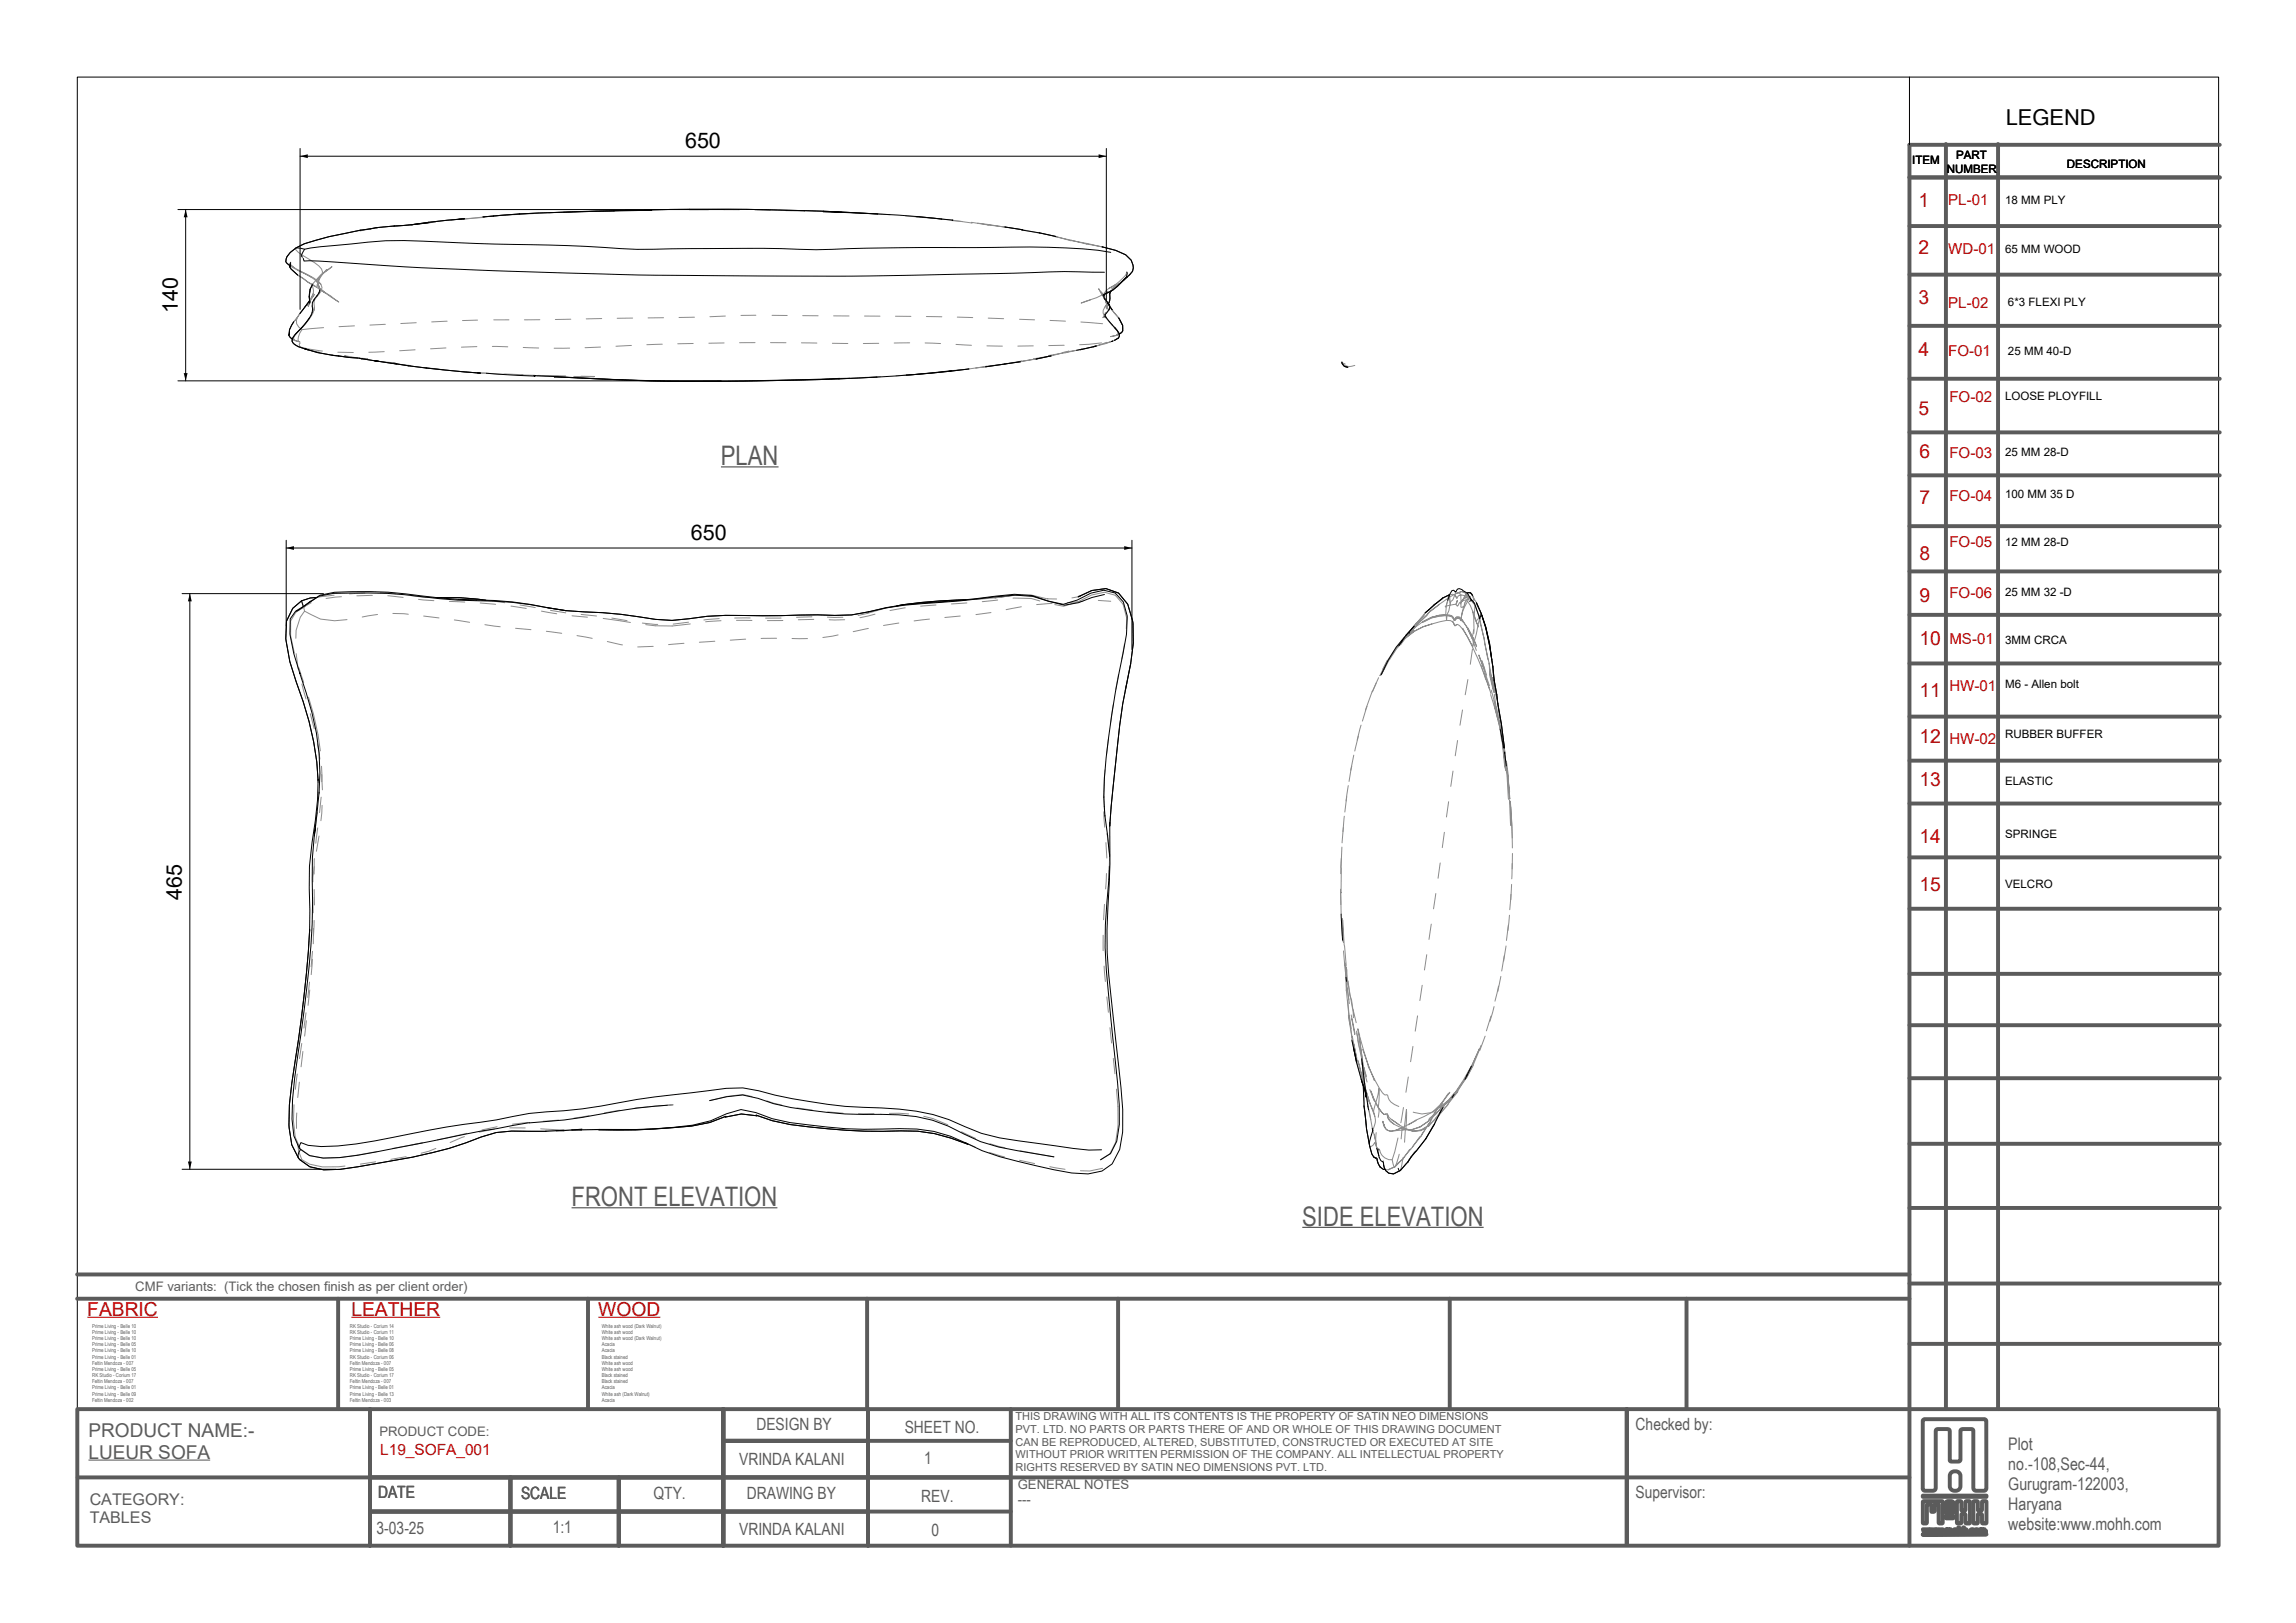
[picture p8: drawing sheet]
<svg xmlns="http://www.w3.org/2000/svg" width="297mm" height="210mm" viewBox="0 0 297 210" stroke-linecap="round" stroke-linejoin="round" font-family="sans-serif">
<defs><g id="words">
<g font-size="3.5" fill="#5b5b5b">
<text x="93.3" y="60.2">PLAN</text>
<text x="73.9" y="156">FRONT ELEVATION</text>
<text x="168.5" y="158.6">SIDE ELEVATION</text>
</g>
<g font-size="2.8">
<text x="259.5" y="16.1">LEGEND</text>
<text x="88.6" y="19.2">650</text>
<text x="23" y="40.5" transform="rotate(-90 23 40.5)">140</text>
<text x="89.4" y="69.9">650</text>
<text x="23.5" y="116.4" transform="rotate(-90 23.5 116.4)">465</text>
</g>
<g font-size="2.5" fill="#c80000">
<text x="248.2" y="26.8">1</text>
<text x="248.2" y="32.8">2</text>
<text x="248.2" y="39.4">3</text>
<text x="248.2" y="46">4</text>
<text x="248.2" y="53.7">5</text>
<text x="248.3" y="59.2">6</text>
<text x="248.3" y="65.2">7</text>
<text x="248.3" y="77.9">9</text>
<text x="248.3" y="72.5">8</text>
<text x="248.3" y="83.5">10</text>
<text x="248.3" y="90.2">11</text>
<text x="248.3" y="101.7">13</text>
<text x="248.3" y="96.1">12</text>
<text x="248.3" y="109.1">14</text>
<text x="248.3" y="115.3">15</text>
<text x="11.3" y="170.2">FABRIC</text>
<text x="45.5" y="170.2">LEATHER</text>
<text x="77.4" y="170.2">WOOD</text>
</g>
<g font-size="2.5" fill="#5b5b5b">
<text x="11.4" y="185.9">PRODUCT NAME:-</text>
<text x="11.4" y="188.7">LUEUR SOFA</text>
</g>
<g font-size="2.2" fill="#5b5b5b">
<text x="97.8" y="185.1">DESIGN BY</text>
<text x="117" y="185.4">SHEET NO.</text>
<text x="211.6" y="185.1">Checked by:</text>
<text x="95.6" y="189.6">VRINDA KALANI</text>
<text x="119.6" y="189.5">1</text>
<text x="259.8" y="187.6">Plot</text>
<text x="259.8" y="190.1">no.-108,Sec-44,</text>
<text x="48.9" y="193.8">DATE</text>
<text x="67.4" y="193.9">SCALE</text>
<text x="84.5" y="193.9">QTY.</text>
<text x="96.6" y="193.9">DRAWING BY</text>
<text x="119.2" y="194.3">REV.</text>
<text x="211.6" y="193.8">Supervisor:</text>
<text x="259.8" y="192.7">Gurugram-122003,</text>
<text x="259.8" y="195.3">Haryana</text>
<text x="259.8" y="197.9">website:www.mohh.com</text>
<text x="48.7" y="198.4">3-03-25</text>
<text x="71.5" y="198.3">1:1</text>
<text x="95.6" y="198.6">VRINDA KALANI</text>
<text x="120.5" y="198.7">0</text>
</g>
<g font-size="2.1" fill="#5b5b5b">
<text x="11.6" y="194.7">CATEGORY:</text>
<text x="11.6" y="197">TABLES</text>
</g>
<text font-size="2" fill="#c80000" x="49.2" y="188.2">L19_SOFA_001</text>
<g font-size="1.9" fill="#c80000">
<text x="252" y="26.5">PL-01</text>
<text x="252" y="32.9">WD-01</text>
<text x="252" y="39.8">PL-02</text>
<text x="252" y="46.1">FO-01</text>
<text x="252.2" y="52">FO-02</text>
<text x="252.2" y="59.2">FO-03</text>
<text x="252.2" y="64.8">FO-04</text>
<text x="252.2" y="70.8">FO-05</text>
<text x="252.2" y="77.4">FO-06</text>
<text x="252.2" y="83.3">MS-01</text>
<text x="252.2" y="89.3">HW-01</text>
<text x="252.2" y="96.2">HW-02</text>
</g>
<g font-size="1.7" fill="#5b5b5b">
<text x="17.5" y="167">CMF variants: (Tick the chosen finish as per client order)</text>
<text x="49.1" y="185.8">PRODUCT CODE:</text>
<text x="131.7" y="192.6">GENERAL NOTES</text>
<text x="131.7" y="194.5">---</text>
</g>
<g font-size="1.5">
<text x="247.4" y="21.3">ITEM</text>
<text x="251.8" y="22.3">NUMBER</text>
<text x="253.1" y="20.6">PART</text>
<text x="267.4" y="21.7">DESCRIPTION</text>
<text x="259.4" y="26.4">18 MM PLY</text>
<text x="259.4" y="32.7">65 MM WOOD</text>
<text x="259.8" y="39.6">6*3 FLEXI PLY</text>
<text x="259.8" y="45.9">25 MM 40-D</text>
<text x="259.4" y="51.8">LOOSE PLOYFILL</text>
<text x="259.4" y="59">25 MM 28-D</text>
<text x="259.4" y="64.5">100 MM 35 D</text>
<text x="259.4" y="70.6">12 MM 28-D</text>
<text x="259.4" y="77.1">25 MM 32 -D</text>
<text x="259.4" y="83.4">3MM CRCA</text>
<text x="259.4" y="89">M6 - Allen bolt</text>
<text x="259.4" y="95.5">RUBBER BUFFER</text>
<text x="259.4" y="101.5">ELASTIC</text>
<text x="259.4" y="108.4">SPRINGE</text>
<text x="259.4" y="114.8">VELCRO</text>
</g>
<g font-size="1.4" fill="#5b5b5b">
<text x="131.4" y="183.8">THIS DRAWING WITH ALL ITS CONTENTS IS THE PROPERTY OF SATIN NEO DIMENSIONS</text>
<text x="131.4" y="185.4">PVT. LTD. NO PARTS OR PARTS THERE OF AND OR WHOLE OF THIS DRAWING DOCUMENT</text>
<text x="131.4" y="187">CAN BE REPRODUCED, ALTERED, SUBSTITUTED, CONSTRUCTED OR EXECUTED AT SITE</text>
<text x="131.4" y="188.7">WITHOUT PRIOR WRITTEN PERMISSION OF THE COMPANY. ALL INTELLECTUAL PROPERTY</text>
<text x="131.4" y="190.3">RIGHTS RESERVED BY SATIN NEO DIMENSIONS PVT. LTD.</text>
</g>
<g font-size=".7" fill="#5b5b5b">
<text x="11.9" y="171.8">Prime Living - Belle 10</text>
<text x="11.9" y="172.6">Prime Living - Belle 10</text>
<text x="11.9" y="173.4">Prime Living - Belle 10</text>
<text x="45.3" y="171.8">RK Studio - Corium 14</text>
<text x="45.3" y="172.6">RK Studio - Corium 11</text>
<text x="45.3" y="173.4">Prime Living - Belle 10</text>
<text x="77.8" y="171.8">White ash wood (Dark Walnut)</text>
<text x="77.8" y="172.6">White ash wood</text>
<text x="77.8" y="173.4">White ash wood (Dark Walnut)</text>
<text x="11.9" y="174.2">Prime Living - Belle 05</text>
<text x="11.9" y="175">Prime Living - Belle 10</text>
<text x="11.9" y="175.8">Prime Living - Belle 01</text>
<text x="11.9" y="176.6">Feltin Mendoza - 007</text>
<text x="11.9" y="177.4">Prime Living - Belle 05</text>
<text x="11.9" y="178.2">RK Studio - Corium 17</text>
<text x="11.9" y="179">Feltin Mendoza - 007</text>
<text x="11.9" y="179.8">Prime Living - Belle 01</text>
<text x="45.3" y="174.2">Prime Living - Belle 06</text>
<text x="45.3" y="175">Prime Living - Belle 08</text>
<text x="45.3" y="175.8">RK Studio - Corium 06</text>
<text x="45.3" y="176.6">Feltin Mendoza - 007</text>
<text x="45.3" y="177.4">Prime Living - Belle 05</text>
<text x="45.3" y="178.2">RK Studio - Corium 17</text>
<text x="45.3" y="179">Feltin Mendoza - 007</text>
<text x="45.3" y="179.8">Prime Living - Belle 01</text>
<text x="77.8" y="174.2">Acacia</text>
<text x="77.8" y="175">Acacia</text>
<text x="77.8" y="175.8">Black stained</text>
<text x="77.8" y="176.6">White ash wood</text>
<text x="77.8" y="177.4">White ash wood</text>
<text x="77.8" y="178.2">Black stained</text>
<text x="77.8" y="179">Black stained</text>
<text x="77.8" y="179.8">Acacia</text>
<text x="11.9" y="180.6">Prime Living - Belle 09</text>
<text x="11.9" y="181.4">Feltin Mendoza - 002</text>
<text x="45.3" y="180.6">Prime Living - Belle 13</text>
<text x="45.3" y="181.4">Feltin Mendoza - 003</text>
<text x="77.8" y="180.6">White ash (Dark Walnut)</text>
<text x="77.8" y="181.4">Acacia</text>
</g>
</g></defs>
<!-- layer: Make2D -->
<g fill="none" stroke="#8c8c8c" stroke-width=".13">
<path d="M37.5 34.4l2.8 1.5-1.9-1M37.5 34v.2M37.6 33.9v.4M38.1 34.7l-.5-.4 .5 .4 2.4 1.2 .6 .4M38.3 32.1l-.1 .2a11.9 11.9 0 0 0 2.5 1.7l.9 .8 .1 .4-.1 .4-.3 .6M38.5 35.6l1.4 .9zM40.1 38.9l.6-.8-.6 .9M40.1 39l-.6 .7M40.1 38.8v.2M40.1 35.8l1 .8M40.1 37.4l-.1 1 .1 .8v-.1M40.4 39.6l.1 .6-.1-.2"/>
<path d="M40.5 36.7v1.3M40.5 36.7l-.1 .1M40.5 38l-.6 1.7 .1-.6-.2 .4zM40.6 38.8l-.2 .4M40.6 38.9l.1 .8M41 36.4l.2 .6zM41 38.3l-.3 .4M41 36.9l.6 .7zM41.2 36.4v.4M41.3 37.9l.1-.1-.4 .4M41.3 37.1l.1 .3zM41.3 37.2l.6 .5"/>
<path d="M41.3 35.9l-.5 .4 .7-.7-1 1.1M41.3 35.8l-.2 1zM41.3 37.3l.9 .7-.6-.4 1.2 .7 1 .8zM41.4 37.5v.2v-.2M41.5 36.8l-.4-.4 .4 .4 .2 .4-.1 .4-1.7-1.1 1 .6M41.5 35.6l1.4-1.1zM41.5 37.6l-.9 1.3M42.3 34.9l-1 1zM48.7 29.5h.2l-2.4 .4 .1-.1M53.5 29l-2.6 .3 .1-.1M56.4 28.7l-1 .1M59.4 28.4l-1.1 .1"/>
<path d="M62.5 28.1h.2l-2.6 .2M69 27.6l-5.2 .4-3.9 .4 .2-.1M72.9 27.5h-1.9M91.6 27.1h-2.4M93.6 27.1h2M97.6 27.2h2M101.6 27.2l2.5 .1M113.5 27.7l1.6 .1M117.1 27.9l4.7 .4 4 .6-.1-.1 2.2 .3-1.4-.2M123.2 28.5h-.1l1.4 .2M127.7 29.1l2.4 .3zM132.2 29.8l2.3 .4-.1-.1"/>
<path d="M136.5 30.6l2.1 .5-.1 .1zM138.5 31.1l2.2 .4-.1 .1zM140.5 31.6l.2-.1 2 .5zM142.1 37.4l.6 .8-.2-.4a4.7 4.7 0 0 1 .7 2.2l-.2-1.1 .2 .4-.3-.7 .3 .4-.6-.8zM142.8 38.1l.5-.4zM142.9 38.2v-.1l-.1 .4v-.1M142.9 39.8l.2-.3a1.11 1.11 0 0 0 .1 1.7l.3 .4M142.9 38.7l-.1-.1 .5 .6-.1-.2M143 38l-1.1 .5-2 .7 1.1-.4M143 37.9v.1M143 38.9l.2 .3M143.1 37.6l-.4 .6 .1 .4"/>
<path d="M143.2 39l.3 .7 1.2 1.4-.8-1M143.2 39.2l-.1 .3M143.3 39.3l-.2 .6zM143.4 39.3l-.1 .2M143.4 37.3l.9-.5zM143.4 37.3l-.3 .3M143.8 37.4l1-.8zM144 37.5l-1.1 .5M144.2 37.1l-.5 .5M144.9 36.6l-.4 .3M145.7 35.5l-1.4 1.4M145.7 35.9l-1.2 1.2"/>
<path d="M145.8 35.2l-.1 .4M145.8 35.9l-.9 .7 .4-.3M37.8 43.9l1 .3-.7-.2 .1 .1-.2-.3 .2 .3M38.3 43.1l-.3 .4v.4M38.5 41a1.13 1.13 0 0 0 .6 1.6M38.8 40.5l-.8 1.2zM38.8 44.4l-.1 .2v.1l.2 .2 2.8 .5M39.1 42.4l.1-.1-.9 .9zM39.9 45.3l1.4 .3h-.2M40.2 40.8l-.2 .5v-.2M40.4 40.4l.1-.1-.3 .5M40.6 40.1l.1-.4a4.8 4.8 0 0 1-1.5 2.6"/>
<path d="M41.9 42.4l-2.8 .2a1.69 1.69 0 0 0-.5 1.5l.1 .1M43.1 46l-.2-.1 2.6 .3h-.3l-.6-.2 2.2 .4h.8l-1.3-.1M43.7 45.6h2M45.9 42.2l-2 .1M49 46.7l2.1 .3-.6-.1 .3 .1M49.7 45.5l-2 .1M49.8 42l-1.9 .1M51.3 47.1l1.8 .2h-.3M53.7 45.3l-2 .1M53.8 41.8l-2 .1M55.2 47.6l-.3-.1 2.4 .3M57.7 45l-2 .1"/>
<path d="M57.8 41.6h-2M59.3 48l2.5 .2M61.7 44.8l-2 .1M61.8 41.4l-2 .1M62.9 48.3l-1-.1 3.1 .2 4.2 .2M63.7 44.8l2 .1M65.8 41.4h-1.9M67.7 45h2M69.8 41.4h-2M71.2 48.6h2M72.2 48.7l-2.8-.1 2.5 .1M73.7 45l-2 .1"/>
<path d="M73.8 41.3h-2M75.2 48.7h1.7h-2.7M77.7 44.9l-2 .1M77.8 41.2l-2 .1M81.7 44.7l-2 .1M81.8 41.2h-2M85.7 44.5l-2 .1M85.8 41.1h-2M89.7 44.4l-2 .1M89.8 41l-2 .1M93.7 44.4h-2M93.8 40.9l-2 .1"/>
<path d="M97.7 44.3h-2M97.8 40.8h-1.9M99.7 44.3h2M99.9 40.8h1.9M103.7 44.4h2M103.8 40.8l2 .1M107.7 44.4h2M107.8 40.9h2M109.9 48.9l-1.5 .1M111.8 40.9h2M113.7 44.4h-2M113.9 48.7l-2 .1"/>
<path d="M115.8 40.9h2M117.2 48.5l-1.3 .1M117.7 44.4h-2M119.7 44.4h2M119.8 41h2M123.7 44.6l2 .1M123.8 41l2 .1M124.2 47.8l-1.4 .2h.3M126.2 47.6l1.5-.2-2.4 .3M127.7 44.7l2 .1M127.8 41.2h2M131.7 46.8l2.6-.4z"/>
<path d="M131.9 41.3l1.9 .1M132 46.8l.2-.1-4.9 .7 .2 .1M133.7 44.7l-2 .1M135.8 41.5h2M136 46l2.3-.6-.4 .2-2.3 .4h.4l-2.3 .4 .3 .1M137.7 44.7h-2M139.8 41.7l2.8 .2M140 45.2l-2.4 .4h.3l1.4-.3M141.8 44.8l1.3-.4 .1-.1-1.5 .5M142.5 44.4l-2.8 .2M143 40.8l-.1-.1 .2 .4v-.1M143 40.5l-.1 .4z"/>
<path d="M143.5 40.1l-.8 1 .2-.3M143.7 43.6l.9-.2zM143.9 42.1l-.4-.5 .9 1.1-.3-.4 .1 .1M144.2 44l-1.1 .4-.3 .1 1-.3M144.4 42.6l.2 .4M144.4 43.4l.3-.2-.4 .2M144.6 42.9v.3zM144.7 43.7l-.8 .4M144.7 41.1l.5 1v.7M145.1 43l-.5 .4 .2-.2M173.6 46.8l.2 .2M173.6 47.1l.4 .1a1.12 1.12 0 0 0 1.3 .1"/>
<path d="M173.7 47l.3 .1M173.9 47.4l.5 .1M39 77.8l.4 1.3M40 77.9l-.7 .7-.1-.1M40.2 77.8l-.9 .8-.9 .5M40.3 78l-2 1.2-.7 1.1v2l.5 2.2M43.2 77l-2.2 .3M44.2 77.2l-2 .2M47.2 76.7l-2 .1M48.2 77l-2 .1M48.8 79.5l-1.9 .3M49.2 76.7l2 .1"/>
<path d="M50.2 77.1l2 .2M50.8 79.4l2 .1M53.2 77.1l1.7 .2h1.6M54.1 77.5l2 .2M54.8 79.7l2 .2M58.1 77.8l2 .1M59.3 77.5l2.4 .1M62.1 78l2 .2M62.8 77.7l2.5 .3M66.1 78.4l2 .3M67.3 78.3l1.9 .3M70 79.1l2 .3"/>
<path d="M70.9 78.6h.1M71.2 79l2 .3M73.2 79h.1zM74 79.7l2 .1M75.2 79.5l2 .2M79.1 80l2 .3M97 79.9l-2 .1M101 80h-2M105 79.8l-2 .1M107 79.8l2 .1M112.2 79.3l-1.2 .3M113.2 79.5l-2 .4"/>
<path d="M116 78.4l-1.6 .3-2.2 .7M117.1 78.6l-2 .4M121.1 78.3l-2 .1M124.2 79.7l-2 .2M125.1 78l-2 .1M126.3 77.5l-1.3 .1M128.2 79.2l-1.9 .3M128.7 77.4l2.4-.4-4.7 .5M129.1 77.6l-2 .2M131 77.4h2.4l1.1 .3M131 77h2.4l2.1 .5v-.1M132.1 78.5l-1.9 .4"/>
<path d="M135.5 77.5h1.2M136.1 78.1l-2 .1M139.4 77.2l.2-.1 .2 .1-1.1 .2M140.1 77.8l-2 .2M142.1 77.7l1.6 .1M144.3 77l1 1.2 .5 1.8-.1 1.3M144.3 77l-1.4-.4-1.7 .4-1.8 .9-1.8 .5-1.2-.2M185 79.1l1.2-.9zM185.2 79.9a4.1 4.1 0 0 1 2.6-.1l.2 .1M185.5 78.3l-1.1 1M186.2 78.2l2.2-1.4-.3 .4a.63 .63 0 0 1-.4 .6l-.5 1.7-.1 .8v-.7M186.6 77.4v.1l-1 .7"/>
<path d="M187 79.6h.5l.3 .1 .2 .3-.2-.2a4.2 4.2 0 0 0-3.8 .7l1.2-.6 1-.3 .8-.1a6.2 6.2 0 0 0-4.7 2.3l.9-1.2 1.2-1.3-.2 .4-1.3 1.3M187.4 77l-.3 1.3-.1 1.2 .5 .1a.74 .74 0 0 1 .6 .7 .66 .66 0 0 1 .7-.3l.4 .4-.5-.6 .5 .4 .6 .9 .6 1.5-.6-1.4 .8 1.4-.7-1.4v.1l-.7-.9 .1 .1-.5-.5h-.3l-.3 .3-.1-.2v.2a.56 .56 0 0 0-.5-.6l.3 .1-.3-.2a6.1 6.1 0 0 0-3.5 .9M187.5 77.2l.1 .8M187.5 76.9l.1 1.4M188 79.9l.1 .2zM188.1 77l.4 .4zM188.1 77l-.2-.1-.4 .1M188.3 80l.2-.1h.2l.5 .3M188.4 76.8l.6-.3zM188.5 77.7l-.2 .5zM188.5 76.7l.4 .1 .1 .3v1.4l.1 .1 .4-.2v-.4M188.7 79.8h-.2l-.3 .3"/>
<path d="M188.7 77l-.2 .4M188.8 77h.2zM189 76.5l.6 .2 .2 .2a.75 .75 0 0 0-.8-.4zM189 77l.5 .1 .6 .3M189.2 79l-.3 1.3zM189.2 79a2.21 2.21 0 0 1 .8-1.6l-.1 .1 .3-.3-.7 1.3-.3 .7v-.1M189.4 77.4l.3-.1-.2 .1 .1-.1-.4 .4 .1-.2-.1 .1-.3 .5zM189.5 77.1l.2-.1-.2 .1M189.6 77l.2 .1-.2-.1M189.6 77.7l.2 .1 .4 .5 .3 .8M189.7 76.8l-.3 .5zM189.8 76.9l.1 .3-.1-.1"/>
<path d="M189.8 76.7l-.1 .1M189.8 76.7l.2 .5 .2 .3M190 77.5a1.45 1.45 0 0 0-1.4 .8l-.1 .1-.1-.1a2.18 2.18 0 0 0-1.5 .1l.1 .1 .3-.8M190.2 76.7l.4 .5 .1 .5-.2-.6M190.4 77.7l.1 .1M190.6 77.2l-.1-.1 .5 .9v.1l.7 1.5M190.7 79.5l.6 1.6zM190.7 79.5l-.2-.4 .1 .8v2.1M190.7 78l-.6-.6 .7 .9 .6 1.6v.5l.6 2.1-.6-2.4-.9 3.6 1.5 3.4M190.8 78.3l-.1 1.2M191.6 79.3l-.6 1-.2-.2M38.3 84.6l.3 1.9"/>
<path d="M38.7 86.4l.6 1.9M39.1 88.5l.5 1.9M39.9 90.2l.7 2.2 .5 2.6M40.1 92.3l.5 2M41.1 96.2l.3 2M41.1 95.1l.3 2M41.6 99.1v2M44.9 80.2l-1.6 .1-1.8-.2-2.1-1-.6 .8-.5 1.6v1.1M58.8 80.2l1.9 .3M62.7 80.8l2 .3M66.7 81.3l2 .2M70.7 81.7l2 .2"/>
<path d="M74.6 82.2l2 .4M78 80l3.5 .5M78.6 83l1.9 .4M83.1 80.6l2 .2M83.5 80.8l1.3 .2M84.5 83.6l-2 .1M84.8 81h2.2zM88.5 83.2l-2 .2M89.1 80.5l-2 .2M89.3 80.7l-2.3 .3M92.5 83l-2 .1M93 80l-2 .2"/>
<path d="M93.3 80.3l-2 .1M95.3 80.3h2M96.5 82.7l-2 .1M100.5 82.6h-2M101.3 80.3h-2M102.5 82.6h2M105.3 80.1l-2 .1M108.4 82.1l-2 .4M109.3 80.2h-2M112.3 81.3l-1.9 .4M116.3 80.6l-2 .3M120.2 80.1l-2 .2"/>
<path d="M142.9 99.6v1.1M143.4 95.6l-.3 2M144 91.2l-.4 2.5M144.7 87.2l-.4 2M145.5 83.3l-.4 2M146.3 85.9l-.7 3.4 .1-.8M174.9 99.1l-.4 2M175.1 97.7l-.4 2M175.7 95.2l-.4 2M176.1 93.8l-.5 1.9M176.8 91.4l-.6 1.9M178 88.4l-.5 1.1v-.1l-.9 2.5"/>
<path d="M178.3 87.7l-.8 1.8M178.9 86.6l.6-1.1-1 1.9 .2-.1M180.3 84.2l-1 1.7M181.2 83.1l-.5 .7 .2-.2M181.7 82.6l1.2-1-1.3 1.1M181.8 82.4l3.2-3.3-.4 .5-1.2 1-.3 .5-1.1 1.1-.2 .4 1.2-.9-1.2 .9-1.1 1.2-.6 .9M182.3 81.9l-.2 .2-.2 .1-.5 .7M182.3 81.9l-1.1 1.5-.4 .2-1.1 1.8-1.1 1.9 .5-.9M182.5 81.7l-.8 .8M183 81.7l1.1-.6 1.2-.4-1.2 .4zM187.9 80.4l.3 .6 .3-.2-.3 .2zM187.9 80.5l-.3-.2h-.5l-1.8 .4"/>
<path d="M188 99.8l-.3 1.9M188.2 80.1l.1-.2-.1 .3M188.5 80.8l.3 .1 .4 .5M188.6 95.8l-.3 2M189.2 91.9l-.3 1.9M189.2 81.3l1.3 2.4zM189.9 87.9l-.4 2M190.5 84l-.3 1.9M190.6 82.6h-.1M190.6 82.7l-.1 .9M190.6 81.4l-.2 1.2 .6 1.5M191 83.6l-.4-1 .4 1.1"/>
<path d="M191.6 86.1l.6 1.9M191.7 85.5l.6 1.9M191.7 85.5l.3 1.2-.7-2 1.4 4M192.6 85.5l-.6-3 .6 3.3M192.7 89.2l-.7-2.2 .9 2.7M192.8 89.9l.5 1.5M192.9 89.3l.5 1.9M193 87.9l-.4-2.1 .1 .7 .6 3.1-.6-2.8v.6l.5 2.1M193 85.4l.4 3.9 .2 .5 .1 .6-.6-2.8v.3a28.7 28.7 0 0 1 .9 5 2.21 2.21 0 0 1 .2 1.6l.5 2.9M193.2 90.6l.6 2M193.3 91.1l.5 2M193.3 89.8l.3 2"/>
<path d="M193.4 91.6l.7 2.7M193.6 91.4l.4 2.7-.7-2.7 .8 2.8-.2-1M194 93.8l.3 2.3 .4 3.1 .1 .5-.4-3.1 .2 .7-.4-2.3M194.2 94.5l.4 2M194.5 96.8l.6 3.8v-.2l-.2-1.9M194.6 96.8l.3 3.3 .2 3.2 .2 .2 .1 3.2 .1 .1-.1-3.2 .2 3.2v2.9M194.9 99.1l.3 4 .1 .3-.3-3.2 .3 2.2M40.5 116.1v2M40.6 119.1v2M40.6 115.1l.1 2M40.7 112.1l-.2 2M40.7 111.1l-.1 2"/>
<path d="M41 105.2l-.2 1.6M41.1 107.1l-.2 2M41.2 100.8v.4l-.1-.2M41.3 108.2l-.4 1.9M41.3 102.5v.2v-.2M41.5 103.1l-.2 2M41.6 100.2l.1 2M41.7 104.2l-.2 2M142.8 105l.1 2M142.8 103.1v-.1l.1 2.7v-.2M142.8 100.8l-.1 2.2M142.9 117l-.1 2"/>
<path d="M143.1 109l.1 2M143.1 113l-.1 2M143.3 108.1l-.1-.3 .3 2.8M143.5 112.6v1.1M143.5 110.8v1.3M173.4 115l.1 2M173.5 111l-.1 2M173.5 119l.1 2M173.6 109.6l-.1 2.6v3.3l-.1-.1 .1 2.9M173.8 107l-.2 2M173.9 105.6l-.2 2M174.2 103.1l-.2 2"/>
<path d="M174.4 101.6l-.3 2M185.1 119.6l-.2 1.9M185.7 115.6l-.3 2M186.3 111.6l-.3 2M186.8 107.7l-.2 2M187.4 103.7l-.3 2M195.1 119.7l-.2 2M195.3 118.4l-.2 2M195.4 104.4l.2 4M195.5 115.7l-.2 2M195.5 114.4l-.1 2M195.6 111.7v2"/>
<path d="M195.7 110.4l-.1 2M38.5 138.9l-.3 2M39 135l-.3 2M39.2 136l-.3 2M39.6 131l-.3 2M39.6 132.1l-.2 1.9M40 127.1l-.2 1.9M40.1 120.3l-.1 .4v-.3M40.1 128.1l-.2 2M40.4 124.1l-.1 2M40.4 123.1l-.2 2M40.5 120.1v2"/>
<path d="M142.7 121v2M142.8 125l.2 2M143.2 129l.2 2M143.6 133l.2 1.9M144 136.9l.2 2M173.7 121.6l.1 .3-.2-3.1 .1 .3 .4 5.8M173.8 123l.2 1.9M174.1 125l.1 3.2-.1-3.1 .1 .4 .1 1.9M174.1 126.4l-.2-1.6 .1-.2 .4 2.9 .6 3.2 .1 1M174.2 127l.3 2.3M174.3 129.4l.5 3.7M174.4 126.9l.2 1.8 .2 .7 .3 2"/>
<path d="M174.5 129.8l-.2-2-.1 .3a54.5 54.5 0 0 0 .7 6.5M174.6 132.5l-.1-1.2 .4 3v-.2l.6 2.9-.4-1.9M174.8 131.3l.5 2.5-.4-2M174.9 134.5l.2 1M175 130.7l.4 1.6M175.5 137.3v.2M175.5 137.5v-.3l.6 2.4M175.5 133.4l.3 2.1 .3 .5 .4 2.9-.1-.8 .4 1.2M175.5 133.6l.7 4.1 .6 2.3M175.6 137.1l.9 3.4zM175.6 133.1l.3 .8 .3 3.1zM175.9 134.2l.5 1.7"/>
<path d="M176.2 137l.1 .4a69 69 0 0 0 1 7.5M176.2 137.5l-.1-1.4 .1 1.6M176.2 137.7l.2 1.4-.1 .7zM176.3 138.7l.3 2.5zM176.3 139.7l.9 3zM176.3 135.8l.8 2.4zM176.3 139.8v.6zM176.6 139.1l-.3-1.3 .4 1.4M177 137.9l.8 1.9zM177.8 139.6l1 1.8 .3 .2 .4 .1v.1a1.4 1.4 0 0 0 .9 1.1l.6 .3M182.2 139.3l-.3 2M182.8 135.4l-.3 2"/>
<path d="M183.4 131.4l-.3 2M184 127.5l-.3 1.9M184.6 123.5l-.3 2M189.4 139.7l-1 1.7-.3 .2M189.7 139.2l-.2 .5-1 1.5v.2l-2.3 2.9M190.3 137.9l1.1-2.2-1.6 3.3M190.6 137.7l-.9 1.8M191.6 135.2l-1.1 2.7-.9 1.6M192.1 134.1l-.7 1.8M192.9 131.5l-.6 1.9M193.3 130.2l-.6 1.9M193.9 127.6l-.5 1.9"/>
<path d="M194.2 126.3l-.4 2M194.6 123.6l-.3 2M194.8 122.4l-.3 2M38 145l.2 2.1 .7 1.6 1.2 .8M38 142.9v2.1M38.4 144v2M38.5 148l.1 1 .5 1M38.7 140l-.2 2M38.8 148.6h.1M38.8 150h.3l1 .6 1.6 .4 2.9-.1M40.1 149.5l1.7 .3h2.1M44 149.8l2.3-.4z"/>
<path d="M48.6 150.3l-2 .3M48.8 149l-2.5 .4M52.5 149.6l-1.9 .4M54.6 147.9l-3.8 .7M56.4 148.6l-.9 .3-1 .3M56.6 147.5l1.3-.3zM60.1 147.1l-1.9 .7M60.4 146.6l-2.5 .6M64 146.1l-2 .4M64.3 145.8l-1.9 .4M65.9 145.9h2M68.3 145.2l-2 .2"/>
<path d="M69.9 146l3.1 .2-.1 .1-.1-.1h1.2M71.9 146.3h-1.3v.1M72.3 144.9l-2 .2M76.2 144.3l-2 .4M77.6 146.1h-2.5h.1M80.2 143.6l-2 .4M86.3 143l.8-.1-5 .5M94 141.9l2.1-.3 1.2 .3M94 141.9l-2.2 .5M99.2 142.4l1.9 .6M103.1 143.3l2 .3M107.1 143.9l2 .1"/>
<path d="M113.1 144.1h-2M115.1 144l2.4 .1M119.5 144.4l1.2 .3 1.9 .8M124.4 146.4l1.8 .9M125.2 148l-.1-.1 1.1 .5M128 149.1l1.9 .6M128.1 148l1.9 .5M131.9 150.1l1.9 .4M132 148.9l2 .4M134 149.3l2.3 .4M135.8 150.9l2 .4M142.6 151.1l-1.7 .4h-1.1"/>
<path d="M143.6 149.3l-1.3 .8M144.4 140.9l.2 2.3M144.6 143.1v2.6l-.3 2.1-.7 1.5M176.3 140.4l.2 2.7 .3 2.9M176.5 140.5l.1 .7M176.6 141.2v.3M176.6 141.2l.1 .4M176.7 141.4l.3 .8-.3-.7M177 142.2l.7 1.6 .2 .6-.9-2.1M177.1 143.6l.4 2.4M177.2 148.3h.1l.3-.1 .2-.4a.85 .85 0 0 0 .6 .8l.1 .2a1.46 1.46 0 0 0 1.6 1.2l.2 1M177.2 141l.5 1.1 .7 1.4-.1-.2 .7 .9h.2l.1-.1-.3 .1a7.4 7.4 0 0 1-1.4-2.3"/>
<path d="M177.3 141.1l.5 1.3-.4-1.2M177.7 149.7l.2 .1M177.9 144.4a3.2 3.2 0 0 1-.3 1.9l.2 .5 .3 1.8-.3-1.8M178 146.5v1.1M178 149.8h.1M178.1 148.6l.1 .2M178.1 149.9l.2 .7 .2 .3M178.3 143.3l.1-2.5-.7 3M178.4 143.5l-.1 1M178.8 145.1l.2 .5a.99 .99 0 0 0 1 .7l.6-.1 .8-.3a2.03 2.03 0 0 1-2 .3 1.59 1.59 0 0 1-.5-1.1v.2zM179 150.4l-.1-.2 .1 .5M179.1 145.6v.2"/>
<path d="M179.2 151.3h.4M179.5 144.1v.1M179.5 144.2l.1 .3zM179.6 144.4l.3 .4M179.6 151.3l.9-.3zM180 144.8l1 .7zM180.3 145.4a1.62 1.62 0 0 1-.9-1.3l.1 .1a1.31 1.31 0 0 0 .8 1.2l1.6 .7v-2.6l-.3 2.6M180.6 150.7l.9-.7-1 1zM180.8 147.2l-.7 2.8M181 149.3l-.4 1.4M181 145.5l.8 .5 1 .3M181.4 145.9l-.1 1.4"/>
<path d="M181.4 145.9v.3l-.9 .1M181.5 149.8l-.4 1.6M181.6 143.3l-.4 2M181.8 146.1l-.1 1.7M182.2 145.5l-.8 .4M182.3 148.7l.2-.1-1 1.4zM182.6 149.7l-.5 .6M182.7 148.4l-.2 .2M182.8 143.9l1.1 .2 1.2-.1M183.2 149h-.2l-.4 .7M183.6 147.1l.2-.1-1.1 1.4zM185 145.2l-1.2 1.8z"/>
<path d="M185.3 143.8l-2.1 1.1-1 .6 1-.5M186 143.4l-1 1.8 .2-.6 1-1.4zM186.1 144.3l-1.1 1.1a2.51 2.51 0 0 1-3.2 .7l1 .3 1-.1 1.1-.7M186.2 143.3l-1.1 .7M186.3 144l-.6 1-.1 .4-1.2 1.9M186.3 142.9l-.1 .3M186.4 143.7l.4-.5-1.1 1.5 .1-.2M187.3 141.5l.2-.2-1 1.5 .1-.1-1.3 1.1 1.1-1-.1 .1zM187.8 142l-.7 1.1-1.2 1.5-.1-.1-1 1.3v-.2l-1.1 .6-1 .1 1.1-.1M188.5 141.2l-1.1 1.1-1.2 1 1.2-.9M188.5 141.2l-1.2 1.4 1.1-1.4 1-1.5 1-1.8-.1 .1a24.1 24.1 0 0 1-4.5 6.1l.1-.1-1.2 1.1a4 4 0 0 1-3.2 1.1h1.1l1.1-.4-.1 .1 1.2-.8 .1-.4 1.2-1.1a15 15 0 0 0 2.5-2.4"/>
</g>
<g fill="none" stroke="#000" stroke-width=".13">
<path d="M37.5 34.6l1 1M37.6 34l-.1 .6v-.4M38.3 32.1l1.1 .1a45.9 45.9 0 0 1 6-.6 50.2 50.2 0 0 1 11.6-.3l4.6 .2a377.9 377.9 0 0 1 20.8 .8l2.2-.1a421.4 421.4 0 0 1 21 .1 557.9 557.9 0 0 1 23-.3h4.7a72.3 72.3 0 0 1 10.4 .6M39.2 33.4l.1 .4 .7-.1a906.3 906.3 0 0 0 61 2 1078.1 1078.1 0 0 0 36.7-.6l5.2 .1M39.4 32.2l-.4 .7v.2l.1 .2M40.1 38.9l-1.3 1.6M40.1 39l-.1 .2M40.4 36.8a3.2 3.2 0 0 0-.3 2.3M40.7 38.7l-.1 .1M40.8 31.1a5.4 5.4 0 0 0-3.7 2.1l-.1 .7 .5 .5M41 38.2a1.75 1.75 0 0 0-.6 1.8 4.4 4.4 0 0 1-1.4 2.4l-.4 .5a1.76 1.76 0 0 0-.8 1.2l.3 .5 .5 .2 1 .4M41.4 37.5l-.1 .4-.3 .4"/>
<path d="M55.4 28.8l-2.2 .3a59.1 59.1 0 0 0-12.4 2M60.1 28.3l-6.6 .7M60.1 28.3l-.7 .1M72.9 27.5l11.4-.3a290.8 290.8 0 0 0-21.8 .9M84.3 27.1a402.4 402.4 0 0 1 22.2 .2M113.5 27.7l-7-.3a183.8 183.8 0 0 1 16.8 1.1h-.1M130 29.4l2.3 .3M132.2 29.8l2.2 .3 2.2 .5M142.6 31.9l1.7 .5 1.3 .6a1.81 1.81 0 0 1 .9 2.1l-1.2 1.2M142.8 38.1l-.1 .1M142.9 38.2l-.1 .2 .1 .3 1 1.4M143 38l-.2 .2"/>
<path d="M143.5 39.5a1.32 1.32 0 0 1-.6 1.2M143.7 37.6a1.03 1.03 0 0 0-.1 1l-.2 .7M145.8 35.2v.1a1.33 1.33 0 0 1-.7 1.2l-.1 .1a4.8 4.8 0 0 1-2 1.4M145.9 35.8l-.1 .1M37.4 43.4l.4 .5M37.5 42.7l-.1 .7zM38 41.7l-.5 1M39.9 45.3l-.5-.2a28.7 28.7 0 0 0 6.9 1.2M46.8 46.4h-.3l2.3 .3M49 46.7h-.6l2.9 .4M50.8 47l4.4 .6 6.9 .7-.3-.1M62.9 48.3l6.3 .4-.1-.1a375.1 375.1 0 0 0 39.5 .4"/>
<path d="M123.1 48a263.5 263.5 0 0 1-26.9 1.3 307.9 307.9 0 0 1-24.5-.5l.1-.1M125.3 47.7l-8.1 .8M132 46.8l-4.5 .7M136 46l-2 .5M140 45.2l-.7 .1M141.8 44.8l-2 .4M142.9 40.9v.1zM143 40.8l.3 .6 .9 1a1.03 1.03 0 0 1 .5 1.3l-.5 .3M143.9 44.1l-.1 .1M144.7 41.1a1.92 1.92 0 0 1 .5 1.7l-.4 .4M173.6 46.9v.2a.59 .59 0 0 0 .6 .4M174.2 47.5h.2"/>
<path d="M39 77.7l.2 .7M39.2 78.5l-1 .6-.7 1v2l.5 2.5 .8 2.5v-.1a39.5 39.5 0 0 1 2.6 13l-.1 2.5-.6 5.7 .1-1.4M40 77.9l1.3-.8 1.8-.3a67.6 67.6 0 0 1 13.7 .6l2.4 .2a61.7 61.7 0 0 1 11.7 1l2.3 .4 2.4 .2a58.6 58.6 0 0 1 9.2 .9l2.1 .2 2.3-.3a46.6 46.6 0 0 1 9.4-.3l11.6-.1 2.2-.4M40.2 77.8l-.9 .7M41 77.3l-.9 .1-1.1 .3-1.1 1-.8 1.7a15.5 15.5 0 0 0 1.2 7.8 40.7 40.7 0 0 1 2.8 12.8M56.5 77.3a33.6 33.6 0 0 1 6.3 .4M73.2 79l-2.2-.4a43.9 43.9 0 0 0-9.4-1 70.8 70.8 0 0 1-9.2-.8 55.7 55.7 0 0 0-9.1-.2l-1.9 .4-3 2.1M112.4 79.2a40.3 40.3 0 0 1 9.3-1.3l2.4-.2 7.1-.8 2.3 .1 2.1 .8 1.9 .4 1.9-.6 1.7-.9 1.7-.3 1.5 .3 1 1.2 .5 1.8-.1 2.4-.4 2.4a123.6 123.6 0 0 0-2.4 16.1 31.8 31.8 0 0 0 .4 7.5l.2 2.7M125 77.6a65.1 65.1 0 0 0-9 .8M139.5 77.2l1.7-.8 1.9-.3 1.6 .6 1.2 1.5 .7 2.4v2.6l-.3 2.7a115.5 115.5 0 0 0-2.3 15.9l-.4 5.1v-.5a106.8 106.8 0 0 1-.3 11.1 56.1 56.1 0 0 0 .4 11.5l1 8.8a44.2 44.2 0 0 1 .5 8.7l-.4 2.2-.9 1.9-1.3 .9-1.8 .4-2.2-.1a107.8 107.8 0 0 1-9.3-2.2l-2.3-.7-2.1-1.1M142.9 76.9l-1.6 .4-1.8 .7-1.8 .3-2-.5-2.1-.6-2.3-.2-2.4 .2a163.9 163.9 0 0 1-11.9 1.1l-2.3 .3-2.3 .6M187.3 77.7l.2-.8 .3-.5h.2l.3 .2 .2-.4 .3-.1 1 .6 .6 1-.3 .1"/>
<path d="M187.4 77l.1 .1M187.5 77a4.8 4.8 0 0 0-2 1.3l-1.1 1M189.8 76.7h.4l.3 .3M190.2 77.5l.6 .6 .6 2 .2-.7a36.5 36.5 0 0 1 1.7 8.6l.9 5.7 .4 3.1M191 78l.6 1.3M191.7 79.6l.5 1.5 .5 2.2 .3 2.1M181.4 82.9l-.2 .2M181.7 82.4l-1.1 1.4-1 1.7-.9 1.8M182.3 81.8v.1M182.9 81l-1 1.2-1 1.4M194.1 94.3l.4 2.5M194.7 97.5l-.1-.2 .3 1.8"/>
<path d="M40.7 108.2l-.3 2.8v2.8a100.3 100.3 0 0 1-1.1 17.1l-.4 2.9a71 71 0 0 0-1.1 11l.2 2.1 .8 1.7 1.2 .9 1.8 .3a44.1 44.1 0 0 0 9.2-1.2l11.2-2.3 6.3-1.1M41.2 100.8l-.1 2.7-.3 2.7a44.3 44.3 0 0 0-.7 11.6l-.1 2.6M143.5 112.1v1.4a62 62 0 0 0-.1 14.9l.5 5.9a87.7 87.7 0 0 1 .9 11.2l-.3 2.1-.8 1.6-1.3 .8M173.5 118.3l.2 3.3M40.1 120.3a185.3 185.3 0 0 1-2.4 19.9l-.3 2.7v2.6a6.8 6.8 0 0 0 1.4 4.5l1.3 1 1.8 .3h2.1l9.3-1.6a53.5 53.5 0 0 0 8.9-2.6l2-.6 2-.2 4.4 .1 2.3-.2M174.1 126.4l.1 .6M174.9 134.6l.6 2.7M175.1 135.5l.4 2 .7 2.5 .5 1.4M176.1 139.6l.6 1.9M176.2 137l.9 6.6M176.2 137.5v.2M189.8 139l-.1 .2"/>
<path d="M190.3 137.9l-.8 1.8M38.7 148.5l.2-.7 1 .4a27.7 27.7 0 0 0 8.6-.6l4.7-.9a123.5 123.5 0 0 1 11-1.8 37.8 37.8 0 0 1 8.7-1.2 85.5 85.5 0 0 0 9.5-1.5l11.5-1.4 2.2-.1 2.1 .4a67.2 67.2 0 0 0 15.8 2.2 25.9 25.9 0 0 1 10.8 2.5l2.2 .8 2.3 .6 9.5 1.4 2.1 .2h1.6M38.9 148.8h-.1a1.09 1.09 0 0 0-.2 1M74 146.2l3.6-.1a77.3 77.3 0 0 0 12-.5l2.3-.6 2.1-.9 1.9-.6 1.9 .4 2.1 .8 2.3 .5a63.8 63.8 0 0 0 14.2 .8 16.8 16.8 0 0 1 8.7 1.9M75.2 146.1h.1l-3.4 .2M77.5 146.2a84.3 84.3 0 0 0 12-.5l2.3-.5 2.1-.8v.1l2-.4 2 .3-.1-.1 2.1 .7a67.2 67.2 0 0 0 12 1.3h4.6a19.7 19.7 0 0 1 8.7 1.7M86.3 143a73.7 73.7 0 0 0-11 1.6l-2.3 .3-4.5 .4M91.8 142.4l2.2-.5 2.1-.2 1.9 .4a32.9 32.9 0 0 0 9 1.8l2.3 .2 2.3 .1a30.7 30.7 0 0 1 9 .7l2.1 .8 4.1 2 2.4 .7 7.1 1.3M176.3 140.4a51.7 51.7 0 0 0 .9 7.9l.3 1 .2 .4 .3 .1M176.6 141.2l.1 .7-.1-.4M177.5 146l.1 .3-.5 1.7M178.1 148.6l.3 .9"/>
<path d="M178.1 149.9l.2 .7M178.3 150.6l.2 .4 .4 .3h.3M178.4 148.8h-.2l.2 .9 .2 .4 .2 .2 .2 .2a1.32 1.32 0 0 0 1.3 1.4 3.2 3.2 0 0 0 1.8-1.6l.5-.6M180.9 151.1l.1 .4M186.4 143.7a19.2 19.2 0 0 1-3.8 6M186.6 143.3l-.3 .7M188.1 141.6l-.3 .4"/>
</g>
<!-- layer: Layer 01 -->
<path d="M11.3 170.4h9.1M45.5 170.4h11.4M77.4 170.4h8" fill="none" stroke="#c80000" stroke-width=".14"/>
<!-- layer: Default -->
<g fill="none" stroke="#000" stroke-width=".13">
<path d="M10 10h277v190h-277zM38.8 19.2v20.8M143.1 19.2v19.7M247 10v8.7M23 27.1h70.7M24 27.1v22.2M38.8 20.2h104.3M23 49.3h70.3M23.6 76.8h18.2M24.6 76.8v74.5M37 69.9v11.1M37 70.9h109.4"/>
<path d="M146.4 69.9v14.1M23.6 151.3h19.9"/>
</g>
<path d="M24 27.1l.3 1h-.5zM38.8 20.2l1-.2v.5zM142.1 20l1 .2-1 .3zM23.8 48.3h.5l-.3 1zM24.6 76.8l.2 1h-.5zM37 70.9l1-.3v.5zM145.4 70.6l1 .3-1 .2zM24.3 150.3h.5l-.2 1z" fill="#000"/>
<!-- layer: 01-TEXT-TITL -->
<g fill="none" stroke="#5b5b5b" stroke-width=".51">
<path d="M251.7 18.6v163.7M258.5 18.6v163.7M287.1 18.7h-40.1v181.3M247 35.5h40.1M247 29.2h40.1M247 23h40.1M247 55.9h40.1M247 42.2h40.1M247 49h40.1M247 68.1h40.1M247 61.5h40.1M247 79.5h40.1"/>
<path d="M247 73.9h40.1M247 92.7h40.1M247 85.8h40.1M247 98.4h40.1M247 104h40.1M247 117.6h40.1M247 110.9h40.1M247 139.5h40.1M247 126h40.1M247 132.6h40.1M247 148h40.1M247 156.3h40.1"/>
<path d="M10 168h237M10 164.9h237M43.7 168v14.3M76.1 168v14.3M112.2 168v14.3M144.6 168v14.3M187.5 168v14.3M218.2 168v14.3M247 166.1h40.1M247 173.9h40.1M10 182.3h277v17.7h-277zM10 191.1h237"/>
<path d="M47.9 182.3v17.7M47.9 195.6h82.9M66 191.1v8.9M80 191.1v8.9M93.6 182.3v17.7M93.6 186.4h37.2M112.3 182.3v17.7M130.8 182.3v17.7M210.4 182.3v17.6M248.7 198.5h8.3l-8.3 .1M248.7 193.5h8.3v.2h-8.3zM248.7 194.3l.1-.1h2.5v2.9h-.4l-.1-.1v-2.3l-.1-.1h-.4v.9l-.1 .1h-.4v-1h-.5v2.4l-.2 .1h-.3z"/>
<path d="M248.7 197.8h.2l.1 .4 .1-.4h.1l.1 .4 .2-.4h.1l-.2 .6h-.1l-.1-.4-.2 .4h-.1zM248.8 183.7l.2-.1h7.6l.3 .1 .1 8.8-.2 .3-1.2 .1-.3-.2v-7.5l-.1-.3h-.2h-1l-.4 .1v3.8v.2l-.3 .1h-.8l-.3-.1v-4l-.4-.1h-1.1l-.3 .1v7.5l-.2 .3-.2 .1-1.2-.1-.1-.3zM249.6 197.8h.2l.1 .4 .1-.4h.1l.1 .4 .1-.4h.2l-.2 .6h-.1l-.2-.4-.1 .4h-.1zM250.5 197.8h.1l.1 .4 .2-.4h.1l.1 .4 .1-.4h.1l-.2 .6h-.1l-.1-.4-.1 .4h-.1zM251.6 196.2l.1-.1h1l.1 .2-.1 .1h-1zM251.7 194.4a.73 .73 0 0 1 1 0v1.3a.73 .73 0 0 1-1 0zM252 198l.1 .4h.1v-.4l.1-.1 .1 .1v.4h.1v-.4M252.1 194.6l.2-.1 .1 .2v.7l-.1 .1-.3-.1zM252.3 197.8l-.5 .1-.1-.1v.6h.1v-.4M252.4 190.5a.73 .73 0 0 1 1.2 .4v1.4a.7 .7 0 0 1-.7 .6 .7 .7 0 0 1-.7-.6v-1.4zM252.8 198h.2l.1 .1-.2 .2-.1-.1zM253.2 194.2h.5v1.1l.1 .1h.3l.2-.1v-1.1h.5v2.9h-.5v-1.1l-.2-.1h-.3l-.1 .1v1.1h-.5z"/>
<path d="M253.4 198v.4h-.1v-.8h.1v.3l.2-.1 .2 .1v.5h-.1v-.3M254.1 198v.4h-.1v-.8h.1v.3l.2-.1 .1 .1v.5h-.1v-.3M254.9 197.9l.2-.1 .2 .1v.1l-.2-.1-.1 .2v.2h.3a.3 .3 0 0 1-.4 0 .3 .3 0 0 1 0-.4zM255.3 194.2h.5l.1 1.1 .1 .1h.3l.1-.1v-1.1h.6v2.9h-.6v-1.1l-.1-.1h-.3l-.1 .1-.1 1.1h-.5zM255.6 198h.2v.1l-.1 .2-.2-.1zM256.4 198v.4h.2v-.4l.1-.1 .1 .1v.4h.1v-.4M256.7 197.8l-.5 .1-.1-.1v.6h.1v-.4"/>
<circle cx="252.9" cy="198.1" r=".29"/>
<circle cx="255.7" cy="198.1" r=".29"/>
</g>
<path d="M93.3 60.4h7.4M73.9 156.3h26.7M168.5 158.8h23.4" fill="none" stroke="#5b5b5b" stroke-width=".16"/>
<path d="M11.4 188.9h15.8" fill="none" stroke="#5b5b5b" stroke-width=".14"/>
<use href="#words"/>
</svg>
